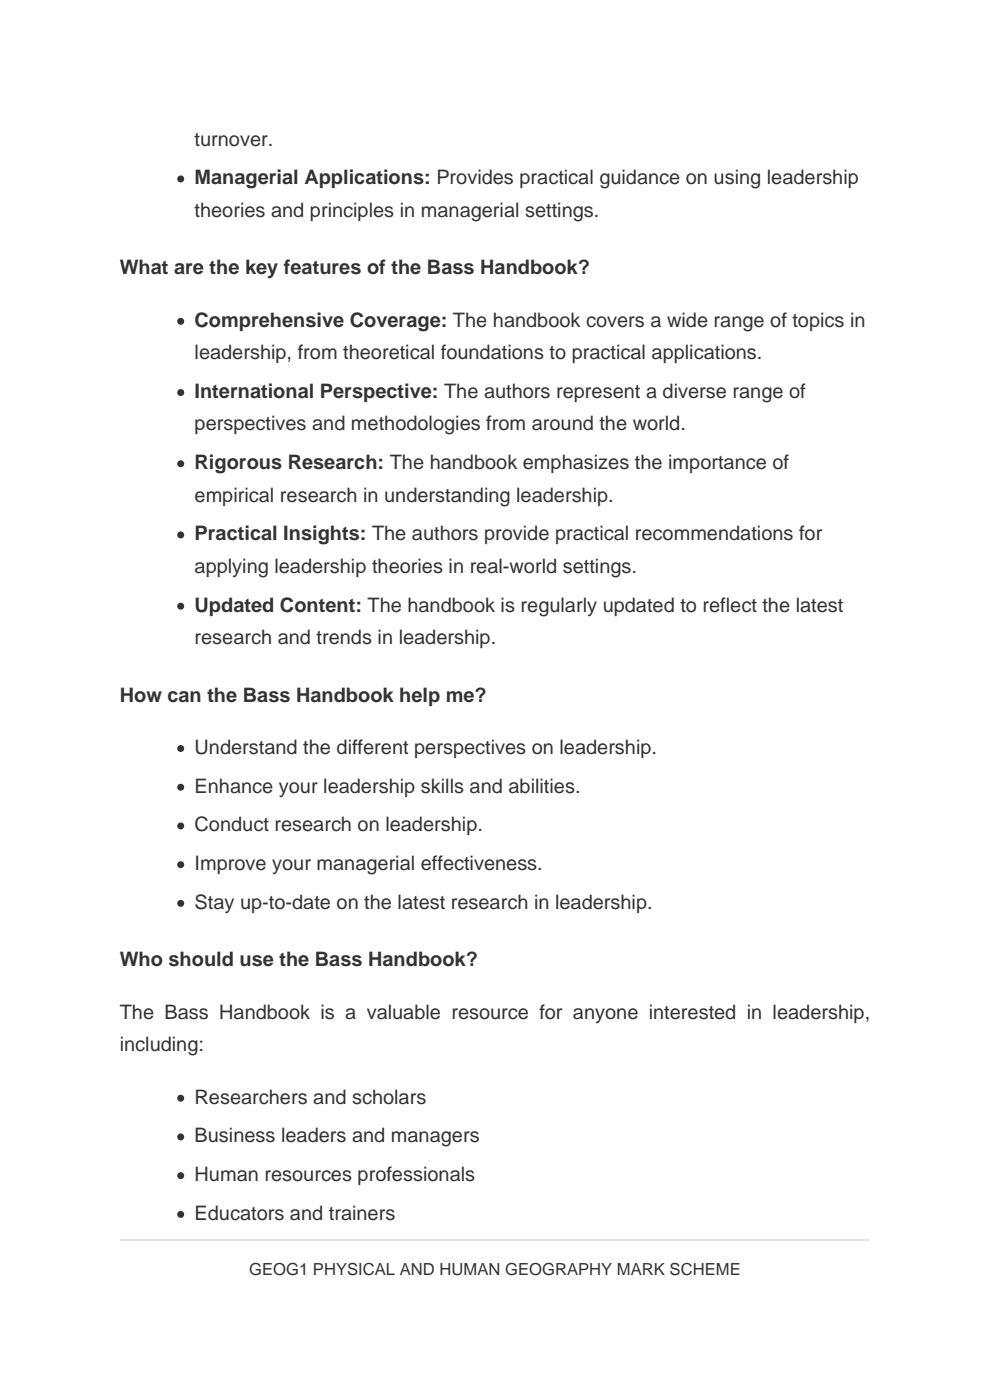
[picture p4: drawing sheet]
<svg xmlns="http://www.w3.org/2000/svg" width="210mm" height="297mm" viewBox="0 0 210 297" stroke-linecap="round" stroke-linejoin="round" font-family="sans-serif">
<defs><g id="words">
<g font-size="4.2" fill="#333">
<text x="41.3" y="30.9">turnover.</text>
<text x="41.3" y="39.1">Managerial Applications: Provides practical guidance on using leadership</text>
<text x="41.3" y="46">theories and principles in managerial settings.</text>
<text x="25.4" y="58.2">What are the key features of the Bass Handbook?</text>
<text x="41.3" y="69.3">Comprehensive Coverage: The handbook covers a wide range of topics in</text>
<text x="41.3" y="76.2">leadership, from theoretical foundations to practical applications.</text>
<text x="41.3" y="84.4">International Perspective: The authors represent a diverse range of</text>
<text x="41.3" y="91.3">perspectives and methodologies from around the world.</text>
<text x="41.3" y="99.5">Rigorous Research: The handbook emphasizes the importance of</text>
<text x="41.3" y="106.4">empirical research in understanding leadership.</text>
<text x="41.3" y="114.6">Practical Insights: The authors provide practical recommendations for</text>
<text x="41.3" y="121.5">applying leadership theories in real-world settings.</text>
<text x="41.3" y="129.8">Updated Content: The handbook is regularly updated to reflect the latest</text>
<text x="41.3" y="136.6">research and trends in leadership.</text>
<text x="25.4" y="148.8">How can the Bass Handbook help me?</text>
<text x="41.3" y="160">Understand the different perspectives on leadership.</text>
<text x="41.3" y="168.2">Enhance your leadership skills and abilities.</text>
<text x="41.3" y="176.4">Conduct research on leadership.</text>
<text x="41.3" y="184.6">Improve your managerial effectiveness.</text>
<text x="41.3" y="192.8">Stay up-to-date on the latest research in leadership.</text>
<text x="25.4" y="205">Who should use the Bass Handbook?</text>
<text x="25.4" y="216.1">The Bass Handbook is a valuable resource for anyone interested in leadership,</text>
<text x="25.4" y="223">including:</text>
<text x="41.3" y="234.1">Researchers and scholars</text>
<text x="41.3" y="242.4">Business leaders and managers</text>
<text x="41.3" y="250.6">Human resources professionals</text>
<text x="41.3" y="258.8">Educators and trainers</text>
</g>
<text font-size="3.5" fill="#333" x="52.9" y="270.5">GEOG1 PHYSICAL AND HUMAN GEOGRAPHY MARK SCHEME</text>
</g></defs>
<g fill="#333">
<circle cx="38.3" cy="38" r=".74"/>
<circle cx="38.3" cy="68.2" r=".74"/>
<circle cx="38.3" cy="83.3" r=".74"/>
<circle cx="38.3" cy="98.4" r=".74"/>
<circle cx="38.3" cy="113.5" r=".74"/>
<circle cx="38.3" cy="128.6" r=".74"/>
<circle cx="38.3" cy="158.8" r=".74"/>
<circle cx="38.3" cy="167" r=".74"/>
<circle cx="38.3" cy="175.2" r=".74"/>
<circle cx="38.3" cy="183.4" r=".74"/>
<circle cx="38.3" cy="191.7" r=".74"/>
<circle cx="38.3" cy="233" r=".74"/>
<circle cx="38.3" cy="241.2" r=".74"/>
<circle cx="38.3" cy="249.4" r=".74"/>
<circle cx="38.3" cy="257.6" r=".74"/>
</g>
<path d="M25.4 263.1h159.2" fill="none" stroke="#ccc" stroke-width=".26"/>
<use href="#words"/>
</svg>
